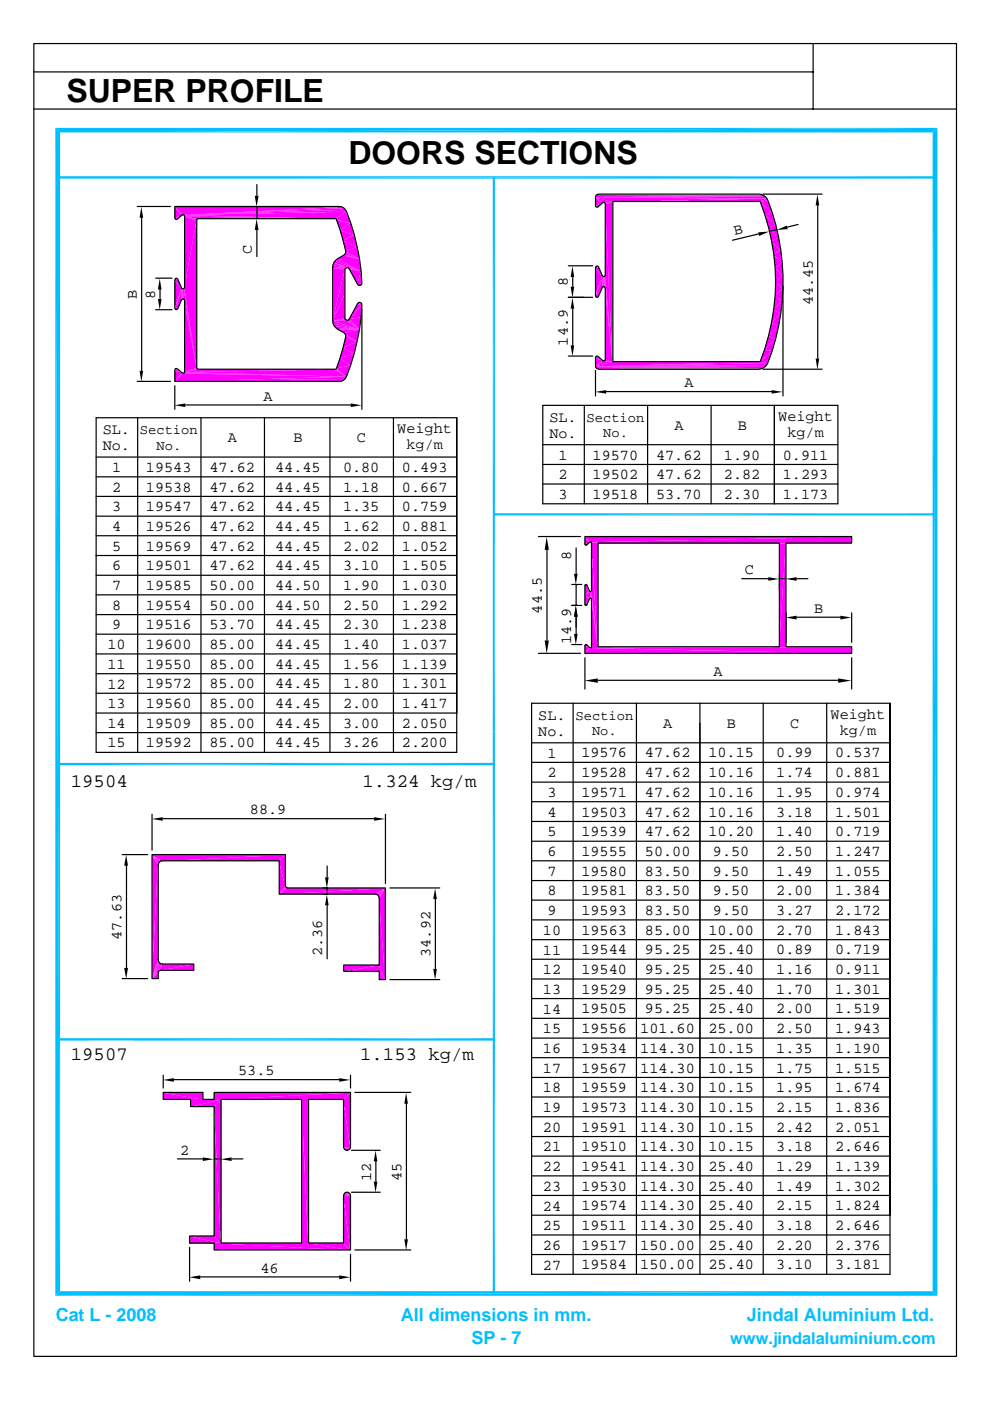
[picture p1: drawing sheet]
<svg xmlns="http://www.w3.org/2000/svg" width="210mm" height="297mm" viewBox="0 0 210 297" stroke-linecap="round" stroke-linejoin="round" font-family="sans-serif">
<defs><g id="words">
<g font-size="6.8">
<text x="14.1" y="21.5">SUPER PROFILE</text>
<text x="73.9" y="34.7">DOORS SECTIONS</text>
</g>
<g font-size="4">
<text x="15" y="166.9">19504</text>
<text x="76.9" y="166.9">1.324 kg/m</text>
<text x="15" y="224.8">19507</text>
<text x="76.4" y="224.8">1.153 kg/m</text>
</g>
<g font-size="3.8" fill="#00bfff">
<text x="11.8" y="280.1">Cat L - 2008</text>
<text x="85" y="280.1">All dimensions in mm.</text>
<text x="158.4" y="280.1">Jindal Aluminium Ltd.</text>
<text x="99.9" y="285.1">SP - 7</text>
</g>
<text font-size="3.5" fill="#00bfff" x="154.8" y="284.9">www.jindalaluminium.com</text>
<g font-size="3.2">
<text x="53.4" y="53.7" transform="rotate(-90 53.4 53.7)">C</text>
<text x="155.8" y="49.9" transform="rotate(-13 155.8 49.9)">B</text>
<text x="29" y="63.4" transform="rotate(-90 29 63.4)">B</text>
<text x="32.9" y="63.4" transform="rotate(-90 32.9 63.4)">8</text>
<text x="120.4" y="60.7" transform="rotate(-90 120.4 60.7)">8</text>
<text x="172.3" y="64.7" transform="rotate(-90 172.3 64.7)">44.45</text>
<text x="120.4" y="73.3" transform="rotate(-90 120.4 73.3)">14.9</text>
<text x="145.1" y="82.2">A</text>
<text x="55.8" y="85">A</text>
<text x="116.5" y="89.4">SL.</text>
<text x="165" y="89.2">Weight</text>
<text x="21.8" y="92">SL.</text>
<text x="21.8" y="95.4">No.</text>
<text x="48.3" y="93.7">A</text>
<text x="62.2" y="93.7">B</text>
<text x="75.6" y="93.7">C</text>
<text x="84.2" y="91.8">Weight</text>
<text x="86.2" y="95.3">kg/m</text>
<text x="116.5" y="92.8">No.</text>
<text x="143" y="91.1">A</text>
<text x="156.4" y="91.1">B</text>
<text x="167" y="92.7">kg/m</text>
<text x="23.7" y="100.1">1</text>
<text x="30.9" y="100.1">19543</text>
<text x="44.4" y="100.1">47.62</text>
<text x="58.3" y="100">44.45</text>
<text x="72.7" y="100.1">0.80</text>
<text x="85.2" y="100.1">0.493</text>
<text x="118.4" y="97.4">1</text>
<text x="118.4" y="101.6">2</text>
<text x="125.6" y="97.4">19570</text>
<text x="125.6" y="101.6">19502</text>
<text x="139.1" y="101.6">47.62</text>
<text x="139.1" y="97.4">47.62</text>
<text x="153.5" y="101.6">2.82</text>
<text x="153.5" y="97.4">1.90</text>
<text x="166" y="97.4">0.911</text>
<text x="166" y="101.6">1.293</text>
<text x="23.7" y="104.3">2</text>
<text x="30.9" y="104.2">19538</text>
<text x="44.4" y="104.2">47.62</text>
<text x="58.3" y="104.2">44.45</text>
<text x="72.7" y="104.2">1.18</text>
<text x="85.2" y="104.2">0.667</text>
<text x="118.4" y="105.8">3</text>
<text x="125.6" y="105.8">19518</text>
<text x="139.1" y="105.8">53.70</text>
<text x="153.5" y="105.8">2.30</text>
<text x="166" y="105.8">1.173</text>
<text x="23.7" y="108.4">3</text>
<text x="23.7" y="112.6">4</text>
<text x="30.9" y="108.4">19547</text>
<text x="30.9" y="112.6">19526</text>
<text x="44.4" y="108.4">47.62</text>
<text x="44.4" y="112.6">47.62</text>
<text x="58.3" y="108.4">44.45</text>
<text x="58.3" y="112.6">44.45</text>
<text x="72.7" y="112.6">1.62</text>
<text x="72.7" y="108.4">1.35</text>
<text x="85.2" y="108.4">0.759</text>
<text x="85.2" y="112.6">0.881</text>
<text x="23.7" y="116.7">5</text>
<text x="30.9" y="116.7">19569</text>
<text x="44.4" y="116.7">47.62</text>
<text x="58.3" y="116.7">44.45</text>
<text x="72.7" y="116.7">2.02</text>
<text x="85.2" y="116.7">1.052</text>
<text x="121.1" y="118.8" transform="rotate(-90 121.1 118.8)">8</text>
<text x="23.7" y="120.9">6</text>
<text x="23.7" y="125.1">7</text>
<text x="30.9" y="120.9">19501</text>
<text x="30.9" y="125.1">19585</text>
<text x="44.4" y="120.9">47.62</text>
<text x="44.4" y="125.1">50.00</text>
<text x="58.3" y="120.9">44.45</text>
<text x="58.3" y="125.1">44.50</text>
<text x="72.7" y="120.9">3.10</text>
<text x="72.7" y="125.1">1.90</text>
<text x="85.2" y="120.9">1.505</text>
<text x="85.2" y="125.1">1.030</text>
<text x="157.9" y="121.8">C</text>
<text x="23.7" y="129.3">8</text>
<text x="30.9" y="129.3">19554</text>
<text x="44.4" y="129.3">50.00</text>
<text x="58.3" y="129.3">44.50</text>
<text x="72.7" y="129.3">2.50</text>
<text x="85.2" y="129.3">1.292</text>
<text x="114.9" y="130.1" transform="rotate(-90 114.9 130.1)">44.5</text>
<text x="172.6" y="130">B</text>
<text x="22.8" y="137.6">10</text>
<text x="23.7" y="133.5">9</text>
<text x="30.9" y="137.6">19600</text>
<text x="30.9" y="133.5">19516</text>
<text x="44.4" y="137.6">85.00</text>
<text x="44.4" y="133.5">53.70</text>
<text x="58.3" y="137.6">44.45</text>
<text x="58.3" y="133.4">44.45</text>
<text x="72.7" y="137.6">1.40</text>
<text x="72.7" y="133.5">2.30</text>
<text x="85.2" y="137.6">1.037</text>
<text x="85.2" y="133.5">1.238</text>
<text x="121.1" y="136.5" transform="rotate(-90 121.1 136.5)">14.9</text>
<text x="22.8" y="141.8">11</text>
<text x="30.9" y="141.8">19550</text>
<text x="44.4" y="141.8">85.00</text>
<text x="58.3" y="141.8">44.45</text>
<text x="72.7" y="141.8">1.56</text>
<text x="85.2" y="141.8">1.139</text>
<text x="151.3" y="143.4">A</text>
<text x="22.8" y="146">12</text>
<text x="30.9" y="146">19572</text>
<text x="44.4" y="146">85.00</text>
<text x="58.3" y="146">44.45</text>
<text x="72.7" y="146">1.80</text>
<text x="85.2" y="146">1.301</text>
<text x="22.8" y="154.3">14</text>
<text x="22.8" y="150.1">13</text>
<text x="30.9" y="154.3">19509</text>
<text x="30.9" y="150.1">19560</text>
<text x="44.4" y="154.3">85.00</text>
<text x="44.4" y="150.1">85.00</text>
<text x="58.3" y="154.3">44.45</text>
<text x="58.3" y="150.1">44.45</text>
<text x="72.7" y="154.3">3.00</text>
<text x="72.7" y="150.1">2.00</text>
<text x="85.2" y="154.3">2.050</text>
<text x="85.2" y="150.1">1.417</text>
<text x="114.1" y="152.6">SL.</text>
<text x="114.1" y="155.9">No.</text>
<text x="140.6" y="154.3">A</text>
<text x="154.1" y="154.3">B</text>
<text x="167.5" y="154.3">C</text>
<text x="176.1" y="152.4">Weight</text>
<text x="178.1" y="155.9">kg/m</text>
<text x="22.8" y="158.5">15</text>
<text x="30.9" y="158.5">19592</text>
<text x="44.4" y="158.5">85.00</text>
<text x="58.3" y="158.5">44.45</text>
<text x="72.7" y="158.5">3.26</text>
<text x="85.2" y="158.5">2.200</text>
<text x="116.1" y="160.6">1</text>
<text x="123.3" y="160.6">19576</text>
<text x="136.7" y="160.6">47.62</text>
<text x="150.2" y="160.6">10.15</text>
<text x="164.6" y="160.6">0.99</text>
<text x="177.1" y="160.6">0.537</text>
<text x="116.1" y="164.8">2</text>
<text x="123.3" y="164.8">19528</text>
<text x="136.7" y="164.8">47.62</text>
<text x="150.2" y="164.8">10.16</text>
<text x="164.6" y="164.8">1.74</text>
<text x="177.1" y="164.8">0.881</text>
<text x="53" y="172.7">88.9</text>
<text x="116.1" y="169">3</text>
<text x="116.1" y="173.1">4</text>
<text x="123.3" y="173.1">19503</text>
<text x="123.3" y="169">19571</text>
<text x="136.7" y="169">47.62</text>
<text x="136.7" y="173.1">47.62</text>
<text x="150.2" y="173.1">10.16</text>
<text x="150.2" y="169">10.16</text>
<text x="164.6" y="169">1.95</text>
<text x="164.6" y="173.1">3.18</text>
<text x="177.1" y="169">0.974</text>
<text x="177.1" y="173.1">1.501</text>
<text x="116.1" y="177.3">5</text>
<text x="123.3" y="177.3">19539</text>
<text x="136.7" y="177.3">47.62</text>
<text x="150.2" y="177.3">10.20</text>
<text x="164.6" y="177.3">1.40</text>
<text x="177.1" y="177.3">0.719</text>
<text x="116.1" y="181.5">6</text>
<text x="116.1" y="185.7">7</text>
<text x="123.3" y="185.7">19580</text>
<text x="123.3" y="181.5">19555</text>
<text x="136.7" y="185.7">83.50</text>
<text x="136.7" y="181.5">50.00</text>
<text x="151.2" y="185.7">9.50</text>
<text x="151.2" y="181.5">9.50</text>
<text x="164.6" y="185.7">1.49</text>
<text x="164.6" y="181.5">2.50</text>
<text x="177.1" y="185.7">1.055</text>
<text x="177.1" y="181.5">1.247</text>
<text x="116.1" y="189.9">8</text>
<text x="123.3" y="189.9">19581</text>
<text x="136.7" y="189.9">83.50</text>
<text x="151.2" y="189.9">9.50</text>
<text x="164.6" y="189.9">2.00</text>
<text x="177.1" y="189.9">1.384</text>
<text x="116.1" y="194">9</text>
<text x="123.3" y="194">19593</text>
<text x="136.7" y="194">83.50</text>
<text x="151.2" y="194">9.50</text>
<text x="164.6" y="194">3.27</text>
<text x="177.1" y="194">2.172</text>
<text x="25.8" y="199.2" transform="rotate(-90 25.8 199.2)">47.63</text>
<text x="68.3" y="202.7" transform="rotate(-90 68.3 202.7)">2.36</text>
<text x="91.3" y="202.8" transform="rotate(-90 91.3 202.8)">34.92</text>
<text x="115.1" y="198.2">10</text>
<text x="115.1" y="202.4">11</text>
<text x="123.3" y="198.2">19563</text>
<text x="123.3" y="202.3">19544</text>
<text x="136.7" y="198.2">85.00</text>
<text x="136.7" y="202.3">95.25</text>
<text x="150.2" y="198.2">10.00</text>
<text x="150.2" y="202.3">25.40</text>
<text x="164.6" y="198.2">2.70</text>
<text x="164.6" y="202.3">0.89</text>
<text x="177.1" y="198.2">1.843</text>
<text x="177.1" y="202.3">0.719</text>
<text x="115.1" y="206.6">12</text>
<text x="123.3" y="206.5">19540</text>
<text x="136.7" y="206.5">95.25</text>
<text x="150.2" y="206.5">25.40</text>
<text x="164.6" y="206.5">1.16</text>
<text x="177.1" y="206.5">0.911</text>
<text x="115.1" y="210.7">13</text>
<text x="115.1" y="214.9">14</text>
<text x="123.3" y="210.7">19529</text>
<text x="123.3" y="214.9">19505</text>
<text x="136.7" y="210.7">95.25</text>
<text x="136.7" y="214.9">95.25</text>
<text x="150.2" y="210.7">25.40</text>
<text x="150.2" y="214.9">25.40</text>
<text x="164.6" y="210.7">1.70</text>
<text x="164.6" y="214.9">2.00</text>
<text x="177.1" y="210.7">1.301</text>
<text x="177.1" y="214.9">1.519</text>
<text x="115.1" y="219.1">15</text>
<text x="123.3" y="219.1">19556</text>
<text x="135.8" y="219.1">101.60</text>
<text x="150.2" y="219.1">25.00</text>
<text x="164.6" y="219.1">2.50</text>
<text x="177.1" y="219.1">1.943</text>
<text x="50.5" y="228">53.5</text>
<text x="115.1" y="223.2">16</text>
<text x="115.1" y="227.4">17</text>
<text x="123.3" y="223.2">19534</text>
<text x="123.3" y="227.4">19567</text>
<text x="135.8" y="223.2">114.30</text>
<text x="135.8" y="227.4">114.30</text>
<text x="150.2" y="223.2">10.15</text>
<text x="150.2" y="227.4">10.15</text>
<text x="164.6" y="223.2">1.35</text>
<text x="164.6" y="227.4">1.75</text>
<text x="177.1" y="223.2">1.190</text>
<text x="177.1" y="227.4">1.515</text>
<text x="115.1" y="231.6">18</text>
<text x="123.3" y="231.6">19559</text>
<text x="135.8" y="231.6">114.30</text>
<text x="150.2" y="231.6">10.15</text>
<text x="164.6" y="231.6">1.95</text>
<text x="177.1" y="231.6">1.674</text>
<text x="115.1" y="235.7">19</text>
<text x="115.1" y="239.9">20</text>
<text x="123.3" y="239.9">19591</text>
<text x="123.3" y="235.7">19573</text>
<text x="135.8" y="239.9">114.30</text>
<text x="135.8" y="235.7">114.30</text>
<text x="150.2" y="239.9">10.15</text>
<text x="150.2" y="235.7">10.15</text>
<text x="164.6" y="239.9">2.42</text>
<text x="164.6" y="235.7">2.15</text>
<text x="177.1" y="239.9">2.051</text>
<text x="177.1" y="235.7">1.836</text>
<text x="38.2" y="244.8">2</text>
<text x="115.1" y="244.1">21</text>
<text x="123.3" y="244.1">19510</text>
<text x="135.8" y="244.1">114.30</text>
<text x="150.2" y="244.1">10.15</text>
<text x="164.6" y="244.1">3.18</text>
<text x="177.1" y="244.1">2.646</text>
<text x="78.7" y="250.3" transform="rotate(-90 78.7 250.3)">12</text>
<text x="85.1" y="250.3" transform="rotate(-90 85.1 250.3)">45</text>
<text x="115.1" y="248.3">22</text>
<text x="123.3" y="248.3">19541</text>
<text x="135.8" y="248.3">114.30</text>
<text x="150.2" y="248.3">25.40</text>
<text x="164.6" y="248.3">1.29</text>
<text x="177.1" y="248.3">1.139</text>
<text x="115.1" y="256.7">24</text>
<text x="115.1" y="252.5">23</text>
<text x="123.3" y="252.5">19530</text>
<text x="123.3" y="256.6">19574</text>
<text x="135.8" y="252.5">114.30</text>
<text x="135.8" y="256.6">114.30</text>
<text x="150.2" y="252.5">25.40</text>
<text x="150.2" y="256.6">25.40</text>
<text x="164.6" y="252.5">1.49</text>
<text x="164.6" y="256.6">2.15</text>
<text x="177.1" y="252.5">1.302</text>
<text x="177.1" y="256.6">1.824</text>
<text x="115.1" y="260.8">25</text>
<text x="123.3" y="260.8">19511</text>
<text x="135.8" y="260.8">114.30</text>
<text x="150.2" y="260.8">25.40</text>
<text x="164.6" y="260.8">3.18</text>
<text x="177.1" y="260.8">2.646</text>
<text x="55.2" y="269.8">46</text>
<text x="115.1" y="269.2">27</text>
<text x="115.1" y="265">26</text>
<text x="123.3" y="269.1">19584</text>
<text x="123.3" y="265">19517</text>
<text x="135.8" y="269.1">150.00</text>
<text x="135.8" y="265">150.00</text>
<text x="150.2" y="269.1">25.40</text>
<text x="150.2" y="265">25.40</text>
<text x="164.6" y="269.1">3.10</text>
<text x="164.6" y="265">2.20</text>
<text x="177.1" y="269.1">3.181</text>
<text x="177.1" y="265">2.376</text>
</g>
<g font-size="2.9">
<text x="124.4" y="89.4">Section</text>
<text x="29.7" y="92">Section</text>
<text x="33.2" y="95.3">No.</text>
<text x="127.9" y="92.7">No.</text>
<text x="122" y="152.6">Section</text>
<text x="125.5" y="155.9">No.</text>
</g>
</g></defs>
<path d="M37 80.9h35.3" fill="none" stroke="#f0f" stroke-width=".21"/>
<path d="M37 80.8h35.8" fill="none" stroke="#f0f" stroke-width=".3"/>
<g fill="#f0f">
<path d="M37 80.9l36.2-.6-.4 .3z"/>
<path d="M37 80.9l36.4-1-.2 .4z"/>
<path d="M38.7 79.2l34.7 .7-36.4 1z"/>
<path d="M38.5 79.1l.2 .1-1.7 1.7z"/>
<path d="M38.7 79.2l34.7 .7z"/>
<path d="M39.1 78.9l34.3 1-34.4-.8z"/>
<path d="M37 78.5l1.5 .6-1.5 1.8z"/>
<path d="M39.1 78.9l31.9-.6 2.4 1.6z"/>
<path d="M39.1 78.9l2.9-.6h29z"/>
<path d="M71 78.3h.2l2.2 1.6z"/>
<path d="M37.1 78.3l1.4 .8-1.5-.6z"/>
<path d="M39.1 78.9l2.6-.6h.3z"/>
<path d="M37.1 78.3h.4l1 .8z"/>
<path d="M37.1 78.3h.4z"/>
<path d="M71.3 78.1l2.1 1.8-2.2-1.6z"/>
<path d="M39.1 78.9l2.6-.9v.3z"/>
<path d="M71.3 78.1l3-.6-.9 2.4z"/>
<path d="M72.1 75.9l2.2 1.6-3 .6z"/>
<path d="M72.1 75.9l3-.9-.8 2.5z"/>
<path d="M72.7 73.7l2.4 1.3-3 .9z"/>
<path d="M72.7 73.7l2.9-1.3-.5 2.6z"/>
<path d="M73.2 71.5l2.4 .9-2.9 1.3z"/>
<path d="M73.2 71.1l2.4 1.3-2.4-.9z"/>
<path d="M73.1 70.8l2.5 1.6-2.4-1.3z"/>
<path d="M72.8 70.6l2.8 1.8z"/>
<path d="M72.8 70.6l3.4-.7-.6 2.5z"/>
<path d="M71.5 69.8l4.7 .1-3.4 .7z"/>
</g>
<path d="M71.1 69.7h5.1" fill="none" stroke="#f0f" stroke-width=".38"/>
<g fill="#f0f">
<path d="M70.7 69.1l5.5 .8-5.1-.4z"/>
<path d="M70.5 68.6l5.7 1.3-5.5-.8z"/>
<path d="M70.5 68l5.7 1.9-5.7-1.3z"/>
<path d="M70.5 68h3.1l2.6 1.9z"/>
</g>
<path d="M70.5 68h3.1" fill="none" stroke="#f0f" stroke-width=".21"/>
<path d="M73.6 68l.2-.1 2.4 2z" fill="#f0f"/>
<path d="M70.5 67.9h2.8" fill="none" stroke="#f0f" stroke-width=".3"/>
<g fill="#f0f">
<path d="M74 67.7l2.2 2.2-2.4-2z"/>
<path d="M70.5 68l2.6-.5v.2z"/>
<path d="M74 67.7l2.5-.4-.3 2.6z"/>
<path d="M37.1 65.6l.5-.1-.2 .2z"/>
<path d="M37 65.4l.6 .1-.5 .1z"/>
<path d="M76.7 64.7l-.2 2.6-2.5 .4z"/>
<path d="M75.7 64.5l1 .2-2.7 3z"/>
<path d="M75.7 64.5h.9l.1 .2z"/>
<path d="M75.9 64.2l.7 .3h-.9z"/>
<path d="M75.9 64.2h.6l.1 .3z"/>
<path d="M75.9 64.2h.6z"/>
<path d="M39.1 63.8l2.6 14.2-2.6 .9z"/>
<path d="M38.4 63.6l-.8 1.9-.6-.1z"/>
<path d="M73.1 62.4v5.1l-2.6 .5z"/>
</g>
<path d="M38.8 61.3v2.2" fill="none" stroke="#f0f" stroke-width=".3"/>
<path d="M38.9 61.3v2.5" fill="none" stroke="#f0f" stroke-width=".42"/>
<path d="M38.7 61.3l3 16.7z" fill="#f0f"/>
<path d="M38.5 61.3v2.3" fill="none" stroke="#f0f" stroke-width=".21"/>
<g fill="#f0f">
<path d="M38.7 61.3l-.3 2.3-1.4 1.8z"/>
<path d="M38.7 61.3h.2l2.8 16.7z"/>
<path d="M38.4 61.2l.3 .1-1.7 4.1z"/>
<path d="M39.1 61l2.6 17-2.8-16.7z"/>
<path d="M75.9 60.5h.6z"/>
<path d="M75.9 60.5l.7-.2-.1 .2z"/>
<path d="M75.7 60.3h.9l-.7 .2z"/>
<path d="M75.7 60.3l1-.2-.1 .2z"/>
<path d="M37 59.4l1.4 1.8-1.4 4.2z"/>
<path d="M37 59.4l.6-.1 .8 1.9z"/>
<path d="M37.1 59.1l.5 .2-.6 .1z"/>
<path d="M37.1 59.1l.3-.1 .2 .3z"/>
<path d="M76.5 57.5l.2 2.6-1 .2z"/>
<path d="M73.1 57.3v5.1l-2.6 5.6z"/>
<path d="M74 57.1l2.5 .4-.8 2.8z"/>
<path d="M73.8 56.9l2.7 .6-2.5-.4z"/>
<path d="M73.6 56.8l2.9 .7z"/>
</g>
<path d="M70.5 56.8h3.1" fill="none" stroke="#f0f" stroke-width=".21"/>
<path d="M70.5 56.9h2.8" fill="none" stroke="#f0f" stroke-width=".3"/>
<g fill="#f0f">
<path d="M70.5 56.8l2.6 .3v.2z"/>
<path d="M70.5 56.8l2.6 .5-2.6 10.7z"/>
<path d="M70.5 56.2l3.1 .6h-3.1z"/>
<path d="M70.7 55.7l2.9 1.1-3.1-.6z"/>
<path d="M70.7 55.7l5.8 1.8-2.9-.7z"/>
<path d="M71.1 55.3l5.4 2.2-5.8-1.8z"/>
<path d="M71.1 55.3l.4-.4 5 2.6z"/>
<path d="M71.5 54.9h4.7l.3 2.6z"/>
<path d="M71.5 54.9l1.3-.7 3.4 .7z"/>
<path d="M72.8 54.2l.3-.2 3.1 .9z"/>
<path d="M73.2 53.6l3 1.3-3.1-.9z"/>
<path d="M73.2 53.3l3 1.6-3-1.3z"/>
<path d="M73.2 53.3l2.4-.9 .6 2.5z"/>
<path d="M72.7 51l2.9 1.4-2.4 .9z"/>
<path d="M72.7 51l2.4-1.2 .5 2.6z"/>
<path d="M72.1 48.8l3 1-2.4 1.2z"/>
<path d="M72.1 48.8l2.2-1.5 .8 2.5z"/>
<path d="M41.7 46.8v31.2l-2.6-17z"/>
<path d="M71.3 46.6l3 .7-2.2 1.5z"/>
<path d="M37.1 46.5h.4z"/>
<path d="M71.2 46.5l3.1 .8-3-.7z"/>
<path d="M71 46.4l3.3 .9z"/>
<path d="M37 46.3l.5 .2h-.4z"/>
<path d="M39.1 45.9l31.9 .5h-29z"/>
<path d="M39.1 45.9l2.9 .5-.3 .1z"/>
<path d="M39.1 45.9l2.6 .6v.3z"/>
<path d="M39.1 45.9l2.6 .9-2.6 14.2z"/>
<path d="M39 45.7l32 .7-31.9-.5z"/>
<path d="M37 46.3l1.5-.6-1 .8z"/>
<path d="M38.7 45.6l32.3 .8z"/>
<path d="M38.7 45.6l34.7-.7-2.4 1.5z"/>
<path d="M71 46.4l2.4-1.5 .9 2.4z"/>
<path d="M38.7 45.6l34.5-1.1 .2 .4z"/>
<path d="M38.7 45.6l34.1-1.5 .4 .4z"/>
<path d="M38.7 45.6l33.6-1.7 .5 .2z"/>
<path d="M37 43.8l35.3 .1-33.6 1.7z"/>
<path d="M37 43.8l1.7 1.8-.2 .1z"/>
<path d="M37 43.8l1.5 1.9-1.5 .6z"/>
</g>
<path d="M37 43.9h35.3M126.3 78.1h35.5M126.5 78.3h34.8M126.5 78.2h35.3" fill="none" stroke="#f0f" stroke-width=".21"/>
<path d="M126.3 77.9h35.9" fill="none" stroke="#f0f" stroke-width=".3"/>
<path d="M126.2 77.8h36" fill="none" stroke="#f0f" stroke-width=".34"/>
<path d="M126.2 77.6h36.3" fill="none" stroke="#f0f" stroke-width=".38"/>
<g fill="#f0f">
<path d="M126.2 77.7l36.5-.7-.2 .4z"/>
<path d="M126.2 77.7l34.9-1 1.6 .3z"/>
<path d="M126.2 77.7l3.7-1h31.2z"/>
<path d="M126.2 77.7l1.8-1.1 1.9 .1z"/>
<path d="M126.2 77.7l1.5-1.2 .3 .1z"/>
<path d="M128 76.6l.2-.1 1.7 .2z"/>
<path d="M128.3 76.3l1.6 .4-1.7-.2z"/>
<path d="M126.2 75.9l1.5 .6-1.5 1.2z"/>
<path d="M126.3 75.6l1.4 .9-1.5-.6z"/>
<path d="M126.3 75.6h.4l1 .9z"/>
<path d="M126.3 75.6h.4z"/>
<path d="M161.1 76.7l2.6-2.2-1 2.5z"/>
<path d="M162.1 74l1.6 .5-2.6 2.2z"/>
<path d="M162.1 74l2.3-2.2-.7 2.7z"/>
<path d="M162.9 71.2l1.5 .6-2.3 2.2z"/>
<path d="M162.9 71.2l2.1-2-.6 2.6z"/>
<path d="M163.5 68.4l1.5 .8-2.1 2z"/>
<path d="M163.5 68.4l2-1.9-.5 2.7z"/>
<path d="M164 65.6l1.5 .9-2 1.9z"/>
<path d="M164 65.6l1.8-1.8-.3 2.7z"/>
<path d="M126.3 63.1l.5-.2-.2 .2z"/>
<path d="M126.2 62.8l.6 .1-.5 .2z"/>
<path d="M164.3 62.7l1.5 1.1-1.8 1.8z"/>
<path d="M128.3 61.2l1.6 15.5-1.6-.4z"/>
<path d="M164.3 62.7l1.6-1.6-.1 2.7z"/>
<path d="M127.6 61l-.8 1.9-.6-.1z"/>
<path d="M164.4 59.8l1.5 1.3-1.6 1.6z"/>
</g>
<path d="M127.8 58.7v2.3M128 58.7v2.2" fill="none" stroke="#f0f" stroke-width=".25"/>
<path d="M128.1 58.7v2.5" fill="none" stroke="#f0f" stroke-width=".38"/>
<path d="M127.9 58.7l-.3 2.3-1.4 1.8z" fill="#f0f"/>
<path d="M128.1 58.7v2.5" fill="none" stroke="#f0f" stroke-width=".38"/>
<g fill="#f0f">
<path d="M128.1 58.7l1.8 18-1.6-15.5z"/>
<path d="M127.6 58.5l.3 .2-1.7 4.1z"/>
<path d="M164.4 59.8l1.5-1.4v2.7z"/>
<path d="M128.3 58.4l1.6 18.3-1.8-18z"/>
<path d="M164.3 56.9l1.6 1.5-1.5 1.4z"/>
<path d="M126.2 56.8l1.4 1.7-1.4 4.3z"/>
<path d="M126.2 56.8l.6-.2 .8 1.9z"/>
<path d="M126.3 56.5l.5 .1-.6 .2z"/>
<path d="M126.3 56.5h.3l.2 .1z"/>
<path d="M164.3 56.9l1.5-1.2 .1 2.7z"/>
<path d="M164 54l1.8 1.7-1.5 1.2z"/>
<path d="M164 54l1.5-1 .3 2.7z"/>
<path d="M163.5 51.1l2 1.9-1.5 1z"/>
<path d="M163.5 51.1l1.5-.7 .5 2.6z"/>
<path d="M162.9 48.3l2.1 2.1-1.5 .7z"/>
<path d="M162.9 48.3l1.5-.6 .6 2.7z"/>
<path d="M162.1 45.5l2.3 2.2-1.5 .6z"/>
<path d="M162.1 45.5l1.6-.4 .7 2.6z"/>
<path d="M126.3 43.9h.4z"/>
<path d="M126.2 43.7l.5 .2h-.4z"/>
<path d="M128.3 43.3l1.6 33.4-1.6-18.3z"/>
<path d="M126.2 43.7l1.5-.7-1 .9z"/>
<path d="M128 43l1.9-.2z"/>
<path d="M128.2 43l1.7-.2-1.6 .5z"/>
<path d="M128.3 43.3l1.6-.5v33.9z"/>
<path d="M161.1 42.8l2.6 2.3-1.6 .4z"/>
<path d="M161.1 42.8l1.6-.3 1 2.6z"/>
<path d="M161.1 42.8l1.4-.7 .2 .4z"/>
<path d="M129.9 42.8l32.6-.7-1.4 .7z"/>
<path d="M126.2 41.9l36.3 .2-32.6 .7z"/>
<path d="M126.2 41.9l3.7 .9-1.9 .2z"/>
<path d="M126.2 41.9l1.8 1.1h-.3z"/>
<path d="M126.2 41.9l1.5 1.1-1.5 .7z"/>
</g>
<path d="M126.2 41.9h36.3" fill="none" stroke="#f0f" stroke-width=".38"/>
<path d="M126.2 41.7h36" fill="none" stroke="#f0f" stroke-width=".34"/>
<path d="M126.3 41.6h35.9M126.3 41.4h35.5" fill="none" stroke="#f0f" stroke-width=".25"/>
<path d="M126.5 41.4h35.3M126.5 41.3h34.8" fill="none" stroke="#f0f" stroke-width=".21"/>
<g fill="#f0f">
<path d="M32.2 207.5l1.3-1.3v1.3z"/>
<path d="M33.6 206l-1.4 1.5z"/>
<path d="M80.3 206l1.4 1.8h-1.4z"/>
<path d="M72.8 206l7.5-1.3v1.3z"/>
<path d="M80.3 204.7l1.4 3.1-1.4-1.8z"/>
<path d="M72.8 204.7h7.5l-7.5 1.3z"/>
<path d="M34 205.8l7-1.3v1.3z"/>
<path d="M34.4 204.5h6.6l-7 1.3z"/>
<path d="M34.4 204.5l-.4 1.3-.3 .1z"/>
<path d="M34.4 204.5l-.8 1.5z"/>
<path d="M34.4 204.5l-.8 1.5-1.4 1.5z"/>
<path d="M34 204.4l.4 .1-2.2 3z"/>
<path d="M33.7 204.2l.3 .2-1.8 3.1z"/>
<path d="M33.6 203.9l.1 .3-1.5 3.3z"/>
<path d="M33.5 203.6l.1 .3-1.4 3.6z"/>
<path d="M80.3 190.5l1.4 17.3-1.4-3.1z"/>
<path d="M59.1 189.6l22.6-1.3-2.2 1.3z"/>
<path d="M79.5 189.6l2.2-1.3-1.9 1.4z"/>
<path d="M79.8 189.7l1.9-1.4-1.6 1.6z"/>
<path d="M80.1 189.9l1.6-1.6-1.4 1.9z"/>
<path d="M81.7 188.3l-1.4 2.2v-.3z"/>
<path d="M81.7 188.3v19.5l-1.4-17.3z"/>
<path d="M59.1 189.6l1.8-1.3h20.8z"/>
<path d="M59.1 189.6l1.6-1.4 .2 .1z"/>
<path d="M60.5 188.1l.2 .1-1.6 1.4z"/>
<path d="M60.5 187.9v.2l-1.4 1.5z"/>
<path d="M33.5 183.5v20.1l-1.3 3.9z"/>
<path d="M59.1 182.6l1.4 5.3-1.4 1.7z"/>
<path d="M32.2 181.3l2.2 1.3h-.4z"/>
<path d="M32.2 181.3l1.8 1.3-.3 .2z"/>
<path d="M32.2 181.3l1.5 1.5-.1 .3z"/>
<path d="M32.2 181.3l1.4 1.8-.1 .4z"/>
<path d="M32.2 181.3l1.3 2.2-1.3 24z"/>
<path d="M32.2 181.3h28.3l-26.1 1.3z"/>
<path d="M34.4 182.6l26.1-1.3-1.4 1.3z"/>
<path d="M59.1 182.6l1.4-1.3v6.6z"/>
<path d="M45.3 263.6l29 1.5h-29z"/>
</g>
<path d="M40.1 263.6h25.3" fill="none" stroke="#f0f" stroke-width=".21"/>
<g fill="#f0f">
<path d="M45.3 263.6h20.1l8.9 1.5z"/>
<path d="M65.4 263.6h7.4l1.5 1.5z"/>
</g>
<path d="M40.1 263.6h25.3" fill="none" stroke="#f0f" stroke-width=".21"/>
<g fill="#f0f">
<path d="M40.1 262.1l6.7 1.5h-6.7z"/>
<path d="M40.1 262.1h5.2l1.5 1.5z"/>
<path d="M72.8 253.6l1.5 11.5-1.5-1.5z"/>
<path d="M72.8 253.6h1.5v11.5z"/>
<path d="M72.9 253.3l1.4 .3h-1.5z"/>
<path d="M72.9 253.3h1.3l.1 .3z"/>
<path d="M73 253.1l1.2 .2h-1.3z"/>
<path d="M73 253.1h1l.2 .2z"/>
<path d="M73 253.1l.2-.2 .8 .2z"/>
<path d="M73.2 252.9h.6l.2 .2z"/>
<path d="M73.2 252.9h.6z"/>
<path d="M73.2 243.9h.6z"/>
<path d="M73 243.7l.8 .2z"/>
<path d="M73 243.7h1l-.2 .2z"/>
<path d="M72.9 243.5l1.1 .2h-1z"/>
<path d="M72.9 243.5h1.3l-.2 .2z"/>
<path d="M72.8 243.2l1.4 .3h-1.3z"/>
<path d="M72.8 243.2h1.5l-.1 .3z"/>
<path d="M45.3 234.7l1.5 28.9-1.5-1.5z"/>
<path d="M40.3 234.7l6.5-1.5-1.5 1.5z"/>
<path d="M46.8 233.2v30.4l-1.5-28.9z"/>
<path d="M63.9 233.2l1.5 30.4h-1.5z"/>
</g>
<path d="M46.8 233.2h18.6" fill="none" stroke="#f0f" stroke-width=".21"/>
<g fill="#f0f">
<path d="M63.9 233.2h1.5v30.4z"/>
<path d="M72.8 233.2l1.5 10h-1.5z"/>
</g>
<path d="M40.3 233.2h25.1" fill="none" stroke="#f0f" stroke-width=".21"/>
<path d="M40.3 233.2h6.5l-6.5 1.5z" fill="#f0f"/>
<path d="M34.5 233.2h38.3" fill="none" stroke="#f0f" stroke-width=".21"/>
<g fill="#f0f">
<path d="M34.5 231.7h8.5v1.5z"/>
<path d="M34.5 231.7l8.5 1.5h-8.5z"/>
<path d="M45.3 231.7h29l-29 1.5z"/>
<path d="M45.3 233.2l29-1.5-1.5 1.5z"/>
<path d="M74.3 231.7v11.5l-1.5-10z"/>
<path d="M124 138.6l1.1-1.2 55.4 1.2z"/>
<path d="M125 137.4h.1l-1.1 1.2z"/>
<path d="M125.1 137.4l55.4 1.2z"/>
<path d="M125.3 137.4l55.2-.2v1.4z"/>
</g>
<path d="M125.3 137.3h55.2M125.3 137.2h39.9" fill="none" stroke="#f0f" stroke-width=".21"/>
<g fill="#f0f">
<path d="M124 136.9l1 .5-1 1.2z"/>
<path d="M124 136.8l1 .6-1-.5z"/>
<path d="M124 136.8h.3l.7 .6z"/>
<path d="M124 136.8h.3z"/>
<path d="M124 128.4l.4-.1z"/>
<path d="M124 128.2l.4 .1-.4 .1z"/>
<path d="M125.3 127.1l1.4 10.1h-1.4z"/>
<path d="M124.9 127l-.5 1.3-.4-.1z"/>
<path d="M124 126.2l1.1 .7-.2 .1z"/>
<path d="M124 126.2l.9 .8-.9 1.2z"/>
<path d="M124 126.2l1.1-.7v1.4z"/>
<path d="M125.1 125.5l.2 1.4h-.2z"/>
<path d="M125.1 125.5l.2 1.6z"/>
<path d="M125.1 125.5h.2v1.6z"/>
<path d="M125.3 125.5l1.4 11.7-1.4-10.1z"/>
<path d="M124 126.2l.9-.8 .2 .1z"/>
<path d="M125.3 125.3l1.4 11.9z"/>
<path d="M124 124.2l.9 1.2-.9 .8z"/>
<path d="M124 124.2l.4-.1 .5 1.3z"/>
<path d="M124 124l.4 .1-.4 .1z"/>
<path d="M124 124l.4 .1z"/>
<path d="M124 115.6h.3z"/>
<path d="M124 115.4l.3 .2h-.3z"/>
<path d="M125.3 115.2l1.4 22-1.4-11.9z"/>
<path d="M125.3 115.2h1.4v22z"/>
<path d="M166.6 115.2v22h-1.4z"/>
</g>
<path d="M125.3 115.2h39.9" fill="none" stroke="#f0f" stroke-width=".21"/>
<path d="M165.2 115.2h1.4l-1.4 22z" fill="#f0f"/>
<path d="M125.3 115.1h39.9" fill="none" stroke="#f0f" stroke-width=".21"/>
<path d="M124 115.4l1-.4-.7 .6z" fill="#f0f"/>
<path d="M125.1 115.1h55.4" fill="none" stroke="#f0f" stroke-width=".25"/>
<g fill="#f0f">
<path d="M124 113.8l1.1 1.2h-.1z"/>
<path d="M124 113.8l1 1.2-1 .4z"/>
<path d="M124 113.8h56.5l-55.4 1.2z"/>
<path d="M125.1 115l55.4-1.2v1.4z"/>
</g>
<g fill="none" stroke="#000" stroke-width=".25">
<path d="M115.1 98.5h62.6M115.1 94.3h62.6M123.9 85.9v20.9M137.3 85.9v20.9M150.8 85.9v20.9M164.2 85.9v20.9M177.7 85.9v20.9zM177.7 85.9h-62.6v20.9h62.6M115.1 102.6h62.6M112.7 157.5h76M121.5 149.1v121.1M134.9 149.1v121.1"/>
<path d="M148.4 149.1v112.7M161.8 149.1v121.1M175.3 149.1v121.1M188.7 149.1h-76v121.1M112.7 161.6h76M112.7 165.8h76M112.7 170h76M112.7 174.2h76M112.7 178.4h76M112.7 190.8h76M112.7 195h76M112.7 199.2h76"/>
<path d="M112.7 203.4h76M112.7 207.6h76M112.7 211.7h76M112.7 215.9h76M112.7 220.1h76M112.7 224.2h76M112.7 228.4h76M112.7 232.6h76M112.7 236.8h76M112.7 257.6h76v-108.5v121.1M112.7 241h76M112.7 245.1h76"/>
<path d="M112.7 249.3h76M112.7 253.5h76"/>
</g>
<g fill="#00bfff">
<path d="M197.7 28.1l1.1-1v247.6z"/>
<path d="M197.7 28.1l1.1 246.6-1.1-.9z"/>
<path d="M11.7 274.7l186-.9 1.1 .9z"/>
<path d="M11.7 274.7l1-.9h185z"/>
<path d="M11.7 27.1l1 246.7-1 .9z"/>
<path d="M11.7 27.1l1 1v245.7z"/>
<path d="M11.7 27.1h187.1l-186.1 1z"/>
<path d="M12.7 28.1l186.1-1-1.1 1z"/>
<path d="M12.2 37.4h186l-186 .5z"/>
<path d="M12.2 37.9l186-.5v.5z"/>
<path d="M12.2 161.7h92.5l-92.5 .5z"/>
<path d="M12.2 162.2l92.5-.5v.5z"/>
<path d="M104.5 37.6h.4v117.5z"/>
<path d="M104.5 37.6l.4 117.5h-.4z"/>
<path d="M104.7 108.8h93.5l-93.5 .5z"/>
<path d="M104.7 109.3l93.5-.5v.5z"/>
<path d="M104.5 155.1h.4v119.1z"/>
<path d="M104.5 155.1l.4 119.1h-.4z"/>
</g>
<g fill="none" stroke="#000" stroke-width=".25">
<path d="M20.4 96.9h76.4M29.2 88.6v70.9M42.6 88.6v70.9M56.1 88.6v70.9M70 88.6v70.9M83.4 88.6v70.9M96.8 88.6h-76.4v70.9M20.4 105.2h76.4M20.4 109.4h76.4M20.4 113.6h76.4M20.4 117.8h76.4M20.4 101.1h76.4"/>
<path d="M20.4 122h76.4M20.4 126.1h76.4M20.4 130.3h76.4M20.4 134.5h76.4M20.4 138.6h76.4M20.4 151.2h76.4v-62.6v70.9M20.4 142.8h76.4M20.4 147h76.4M112.7 182.5h76M112.7 186.7h76M112.7 261.8h76"/>
</g>
<g fill="#00bfff">
<path d="M12.2 220.1h92.5l-92.5 .5z"/>
<path d="M12.2 220.6l92.5-.5v.5z"/>
</g>
<g fill="none" stroke="#000" stroke-width=".25">
<path d="M7.2 9.2h195.6v278.4h-195.6zM7.2 15.2h165.2M172.4 9.2v13.9M7.2 23.1h195.6M54.5 39.1v2.4M29.1 43.8h7M30 46.1v32.5M33 59h3.5M37.1 43.8h34.8a1.64 1.64 0 0 1 1.6 1 46.3 46.3 0 0 1 3.2 15.4l-.2 .3h-.5l-1.9-3.5a.48 .48 0 0 0-.6-.3 .48 .48 0 0 0-.4 .5v10.2a.49 .49 0 0 0 .4 .5 .49 .49 0 0 0 .6-.3l1.9-3.4h.5l.2 .2a44.4 44.4 0 0 1-3.5 15.9l-.8 .5-.5 .1h-34.8v-2.7h.5l1.2 .9 .3-.3v-15.1l-.1-.3h-.3l-.2 .1-.8 2-.3 .2-.3-.4v-6l.1-.2 .2-.1 .3 .2 .8 1.9 .2 .2 .3-.1 .1-.3v-15v-.3l-.3-.1-1.2 .9h-.5zM41.8 46.4h29.3l.3 .2a37.3 37.3 0 0 1 1.9 7l-.2 .3a4.8 4.8 0 0 0-2.5 2.2l-.1 11.9a1.99 1.99 0 0 0 1.1 1.8l1.3 .7 .4 .6a36 36 0 0 1-2 7.1h-29.5zM54.5 43.8v2.6M54.5 48.7v5.7"/>
<path d="M120.5 56.4h5.2M121.4 58.7v2M126.3 41.5l.6-.3h33.9a2.17 2.17 0 0 1 2 1.3 47.2 47.2 0 0 1-.2 34.9 2.17 2.17 0 0 1-1.8 .9h-33.9l-.6-.4v-2.3h.5l1.2 .9 .3-.3v-15.1l-.1-.3h-.2l-.3 .2-1 2h-.3l-.1-.3v-6l.1-.3h.3l.2 .2 .8 1.9 .5 .1 .1-.3v-15.1l-.3-.3-1.2 1-.5-.1zM129.9 42.7h31.3a45.8 45.8 0 0 1 0 34h-31.3zM160.9 49.6l-5.6 1.3M161.8 41.2h12.5M164.7 48.7l-1.5 .3M169.2 47.6l-2.2 .5M173.4 43.5v32.5M33 65.7h3.5M33.9 61.3v2M76.7 65.5v21.3"/>
<path d="M120.5 63h5.2M120.5 75.5h5.2M121.4 65.4v7.8M126.3 78.5v5.5M161.8 78.3h12.5M166 60.6v23.4M29.1 80.9h7M37.1 81.8v5M39.3 85.9h35.1M128.6 83h35.1M114.2 113.8h8.9M116 116.5v19.2"/>
<path d="M122.2 116.2v5.4M124 113.8h56.6v1.4h-14v21.9h14v1.4h-56.6l.1-1.8h.3l.6 .6h.4v-.2l-.1-10.2-.3 .1-.7 1.4-.3-.2 .1-4.2h.3l.6 1.3 .2 .1 .2-.2v-10l-.2-.3-.8 .6h-.3zM126.8 115.2h38.4v21.9h-38.4zM114.2 138.5h8.9M121.2 123.9h2.1M121.2 128.4h2.1M121.2 136.7h2.1M122.2 123.9v4.5M122.2 130.7v3.6M124 139.5v6.6M157.2 122.7h5.8M165.2 121.8v3.4"/>
<path d="M165.2 122.7h1.4M166.6 129.9v6.3M169 130.9h9.2M169 122.7h2.3M180.6 129.9v6.3M180.6 139.5v6.6M20.4 155.3h76.4M20.4 159.5h76.4M126.8 144.2h51M148.4 153.3v116.9M32.2 172.6v7.7M34.6 173.6h44.8"/>
<path d="M81.7 172.6v14.7M25.9 181.2h5.4M26.8 183.5v21.7M32.2 181.2h28.3v6.6l.2 .4 21 .1v19.4h-1.3v-1.8h-7.5v-1.3h7.5v-14.1a.87 .87 0 0 0-.9-.9h-20.3v-7.1h-24.8a.87 .87 0 0 0-.9 .9v20.1a.87 .87 0 0 0 .9 .9h6.7v1.3h-7.1l-.4 .2-.1 .3v1.3h-1.3zM68.4 188.3h1M68.4 189.6h1M69.4 183.6v2.3M69.4 188.3v1.3M69.4 191.9v11.4M82.7 188.3h10.5M92.3 190.5v14.9M25.9 207.5h5.4"/>
<path d="M82.7 207.7h10.5M34.6 231.6h8.4v1.5h2.4v-1.5h28.9v11.5a.74 .74 0 0 1-.7 .8 .74 .74 0 0 1-.8-.8v-10h-7.4v30.4h7.4v-10a.74 .74 0 0 1 .8-.7 .74 .74 0 0 1 .7 .7v11.5h-28.9v-1.5h-5.2v-1.4h5.2v-27.5h-5v-1.5h-5.8zM34.6 228v2.7M36.9 228.9h35.1M46.9 233.1h17v30.4h-17zM74.3 228v2.7M75.2 231.6h11.9M86.2 233.9v28.8M37.6 245.7h5.5M45.4 245.7h1.5M49.2 245.7h2.3M73.5 243.9h.2"/>
<path d="M74.5 243.9h6.1M74.5 252.8h6.1M79.7 246.2v4.3M40.2 264.5v7.2M42.5 270.7h29.5M74.3 265.9v5.8M75.2 265h11.9M112.7 266h76M112.7 270.2h76"/>
</g>
<g fill="#000">
<path d="M30 43.8l.4 2.4h-.8zM54 41.5h.8l-.4 2.3zM54.4 46.4l.4 2.4h-.8zM121.4 56.4l.4 2.3h-.8zM160.8 49.3l2.3-.2-2.1 .9zM164.7 48.8l2.1-1 .2 .8zM173.3 41.2l.4 2.3h-.8zM29.6 78.6h.8l-.4 2.3zM33.9 59l.3 2.4h-.7zM33.5 63.4h.7l-.3 2.3zM121 60.8h.8l-.4 2.3zM121 73.2h.8l-.4 2.4z"/>
<path d="M121.4 63.1l.4 2.3h-.8zM172.9 76h.8l-.4 2.3zM37 85.9l2.3-.4v.8zM74.4 85.5l2.3 .4-2.3 .4zM126.2 83.1l2.3-.4v.8zM163.6 82.7l2.3 .4-2.3 .4zM115.9 113.8l.5 2.8h-.9zM115.5 135.8h.9l-.5 2.8zM122.1 128.4l.4 2.4h-.8zM121.7 121.7h.8l-.4 2.3zM121.7 134.4h.8l-.4 2.3zM162.9 122.4l2.3 .4-2.3 .3z"/>
<path d="M166.6 130.9l2.3-.4v.8zM166.6 122.8l2.3-.4v.7zM178.2 130.5l2.3 .4-2.3 .4zM124 144.3l2.7-.5v1zM177.7 143.8l2.8 .5-2.8 .5zM32.2 173.6l2.3-.3v.7zM79.3 173.3l2.4 .3-2.4 .4zM26.8 181.3l.3 2.2h-.8zM68.9 186h.8l-.4 2.3zM69.3 189.6l.4 2.3h-.8zM92.2 188.3l.4 2.3h-.7zM26.3 205.2h.8l-.3 2.3z"/>
<path d="M91.9 205.4h.7l-.4 2.4zM34.5 229l2.4-.4v.7zM71.9 228.6l2.4 .4-2.4 .3zM86.1 231.7l.4 2.3h-.8zM43 245.4l2.3 .4-2.3 .4zM46.8 245.8l2.3-.4v.8zM79.6 244l.4 2.2h-.8zM79.2 250.5h.8l-.4 2.3zM40.1 270.8l2.4-.4v.8zM71.9 270.4l2.4 .4-2.4 .4zM85.7 262.7h.8l-.4 2.4z"/>
</g>
<use href="#words"/>
</svg>
